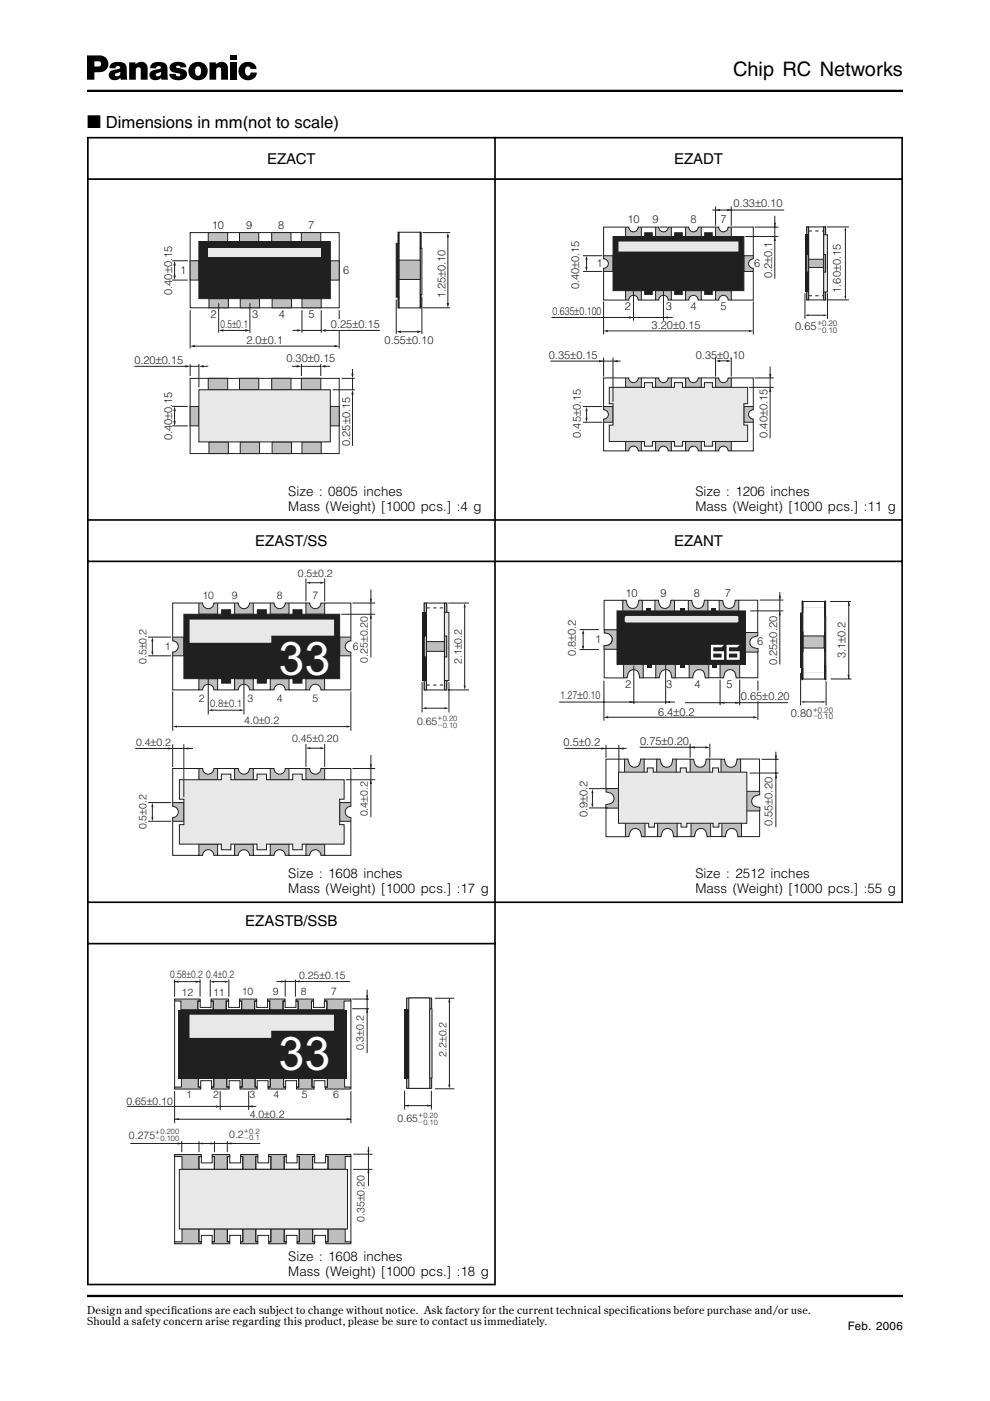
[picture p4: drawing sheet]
<svg xmlns="http://www.w3.org/2000/svg" width="210mm" height="297mm" viewBox="0 0 210 297" stroke-linecap="round" stroke-linejoin="round" font-family="sans-serif">
<defs><g id="words">
<g font-size="9.8" fill="#fff">
<text x="59.1" y="143">33</text>
<text x="59.1" y="226.8">33</text>
</g>
<text font-size="4.2" x="155.4" y="16.1">Chip RC Networks</text>
<text font-size="3.9" x="18.5" y="27.1">■ Dimensions in mm(not to scale)</text>
<g font-size="3.2">
<text x="56.6" y="34.7">EZACT</text>
<text x="142.9" y="34.7">EZADT</text>
<text x="54.1" y="115.8">EZAST/SS</text>
<text x="142.9" y="115.8">EZANT</text>
<text x="52" y="196.3">EZASTB/SSB</text>
</g>
<g font-size="2.8">
<text x="61.1" y="105.2">Size : 0805 inches</text>
<text x="147.5" y="105.2">Size : 1206 inches</text>
<text x="61.1" y="108.3">Mass (Weight) [1000 pcs.] :4 g</text>
<text x="147.5" y="108.3">Mass (Weight) [1000 pcs.] :11 g</text>
<text x="61.1" y="186.2">Size : 1608 inches</text>
<text x="61.1" y="189.4">Mass (Weight) [1000 pcs.] :17 g</text>
<text x="147.5" y="186.2">Size : 2512 inches</text>
<text x="147.5" y="189.4">Mass (Weight) [1000 pcs.] :55 g</text>
<text x="61.1" y="267.3">Size : 1608 inches</text>
<text x="61.1" y="270.4">Mass (Weight) [1000 pcs.] :18 g</text>
</g>
<text font-size="2.5" x="179.7" y="281.9">Feb. 2006</text>
<g font-size="2.3" fill="#231f20">
<text x="133" y="47.3">10</text>
<text x="138.4" y="47.3">9</text>
<text x="146.4" y="47.3">8</text>
<text x="152.7" y="47.3">7</text>
<text x="155.6" y="43.8">0.33±0.10</text>
<text x="44.9" y="48.5">10</text>
<text x="52.2" y="48.5">9</text>
<text x="59" y="48.5">8</text>
<text x="65.4" y="48.5">7</text>
<text x="38.2" y="58.2">1</text>
<text x="72.7" y="58.2">6</text>
<text x="126.5" y="56.5">1</text>
<text x="159.9" y="56.5">6</text>
<text x="163.7" y="59" transform="rotate(-90 163.7 59)">0.2±0.1</text>
<text x="36.5" y="62.5" transform="rotate(-90 36.5 62.5)">0.40±0.15</text>
<text x="94.5" y="63.2" transform="rotate(-90 94.5 63.2)">1.25±0.10</text>
<text x="122.8" y="61.4" transform="rotate(-90 122.8 61.4)">0.40±0.15</text>
<text x="132.5" y="65.7">2</text>
<text x="141.2" y="65.7">3</text>
<text x="146.4" y="65.7">4</text>
<text x="152.7" y="65.7">5</text>
<text x="178.3" y="62.1" transform="rotate(-90 178.3 62.1)">1.60±0.15</text>
<text x="44.6" y="67.4">2</text>
<text x="46.8" y="69.6">0.5±0.1</text>
<text x="53.5" y="67.4">3</text>
<text x="59.1" y="67.4">4</text>
<text x="65.4" y="67.4">5</text>
<text x="70.2" y="69.6">0.25±0.15</text>
<text x="117.2" y="66.7">0.635±0.100</text>
<text x="138.2" y="69.8">3.20±0.15</text>
<text x="168.6" y="70">0.65</text>
<text x="28.5" y="77.2">0.20±0.15</text>
<text x="52.2" y="72.9">2.0±0.1</text>
<text x="60.7" y="76.7">0.30±0.15</text>
<text x="81.5" y="72.9">0.55±0.10</text>
<text x="116.4" y="76">0.35±0.15</text>
<text x="147.5" y="76">0.35</text>
<text x="152.1" y="76">±0.10</text>
<text x="36.5" y="93.4" transform="rotate(-90 36.5 93.4)">0.40±0.15</text>
<text x="74.2" y="94.5" transform="rotate(-90 74.2 94.5)">0.25±0.15</text>
<text x="123.1" y="92.8" transform="rotate(-90 123.1 92.8)">0.45±0.15</text>
<text x="162.8" y="92.8" transform="rotate(-90 162.8 92.8)">0.40±0.15</text>
<text x="132.6" y="126.6">10</text>
<text x="140" y="126.6">9</text>
<text x="147.1" y="126.6">8</text>
<text x="153.7" y="126.6">7</text>
<text x="126.2" y="136.3">1</text>
<text x="160.5" y="136.6">6</text>
<text x="122.1" y="139.1" transform="rotate(-90 122.1 139.1)">0.8±0.2</text>
<text x="164.8" y="141" transform="rotate(-90 164.8 141)">0.25±0.20</text>
<text x="179.3" y="139.5" transform="rotate(-90 179.3 139.5)">3.1±0.2</text>
<text x="118.8" y="148.2">1.27±0.10</text>
<text x="132.6" y="145.8">2</text>
<text x="141.3" y="145.8">3</text>
<text x="147.2" y="145.8">4</text>
<text x="154.1" y="145.8">5</text>
<text x="157.1" y="148.5">0.65±0.20</text>
<text x="139.5" y="151.7">6.4±0.2</text>
<text x="167.7" y="151.9">0.80</text>
<text x="119.5" y="158.1">0.5±0.2</text>
<text x="135.7" y="157.9">0.75±0.20</text>
<text x="124.5" y="173.3" transform="rotate(-90 124.5 173.3)">0.9±0.2</text>
<text x="163.8" y="175.2" transform="rotate(-90 163.8 175.2)">0.55±0.20</text>
</g>
<g font-size="2.3">
<text x="18.5" y="278.5">Design and specif</text>
<text x="18.5" y="281">Should a safety concern arise regarding this product, please be sure to contact us immediately.</text>
<text x="36.3" y="278.5">i cations are each subject to change without notice. Ask factory for the current technical specif</text>
<text x="133.5" y="278.5">i cations before purchase and/or use.</text>
</g>
<g font-size="2.2" fill="#231f20">
<text x="63.2" y="122.3">0.5±0.2</text>
<text x="42.9" y="126.9">10</text>
<text x="49.1" y="126.9">9</text>
<text x="58.7" y="126.9">8</text>
<text x="66.2" y="126.9">7</text>
<text x="35" y="137.8">1</text>
<text x="74.8" y="137.8">6</text>
<text x="31.1" y="140.8" transform="rotate(-90 31.1 140.8)">0.5±0.2</text>
<text x="78" y="140.5" transform="rotate(-90 78 140.5)">0.25±0.20</text>
<text x="97.9" y="140.8" transform="rotate(-90 97.9 140.8)">2.1±0.2</text>
<text x="42.2" y="148.8">2</text>
<text x="44.6" y="149.9">0.8±0.1</text>
<text x="52.5" y="148.8">3</text>
<text x="58.7" y="148.8">4</text>
<text x="66.2" y="148.8">5</text>
<text x="51.8" y="153.4">4.0±0.2</text>
<text x="88.4" y="153.8">0.65</text>
<text x="28.8" y="158.1">0.4±0.2</text>
<text x="61.9" y="157.4">0.45±0.20</text>
<text x="78" y="173.1" transform="rotate(-90 78 173.1)">0.4±0.2</text>
<text x="31.1" y="175.8" transform="rotate(-90 31.1 175.8)">0.5±0.2</text>
<text x="36.1" y="207.3">0.58±0.2</text>
<text x="43.7" y="207.3">0.4±0.2</text>
<text x="63.4" y="207.5">0.25±0.15</text>
<text x="38.5" y="211.2">12</text>
<text x="45.2" y="211.1">11</text>
<text x="51.3" y="211">10</text>
<text x="57.9" y="211">9</text>
<text x="63.8" y="211">8</text>
<text x="70.2" y="211">7</text>
<text x="77.1" y="222.7" transform="rotate(-90 77.1 222.7)">0.3±0.2</text>
<text x="94.6" y="224" transform="rotate(-90 94.6 224)">2.2±0.2</text>
<text x="39.5" y="232.7">1</text>
<text x="45.2" y="232.7">2</text>
<text x="52.9" y="232.7">3</text>
<text x="58" y="232.7">4</text>
<text x="64" y="232.7">5</text>
<text x="70.7" y="232.7">6</text>
<text x="26.8" y="234.2">0.65±0.10</text>
<text x="52.9" y="237">4.0±0.2</text>
<text x="84.3" y="238">0.65</text>
<text x="27.3" y="241.4">0.275</text>
<text x="48.6" y="241.3">0.2</text>
<text x="77.3" y="259" transform="rotate(-90 77.3 259)">0.35±0.20</text>
</g>
<g font-size="1.7" fill="#231f20">
<text x="173.3" y="69">+0.20</text>
<text x="173.4" y="70.3">–0.10</text>
<text x="172.4" y="151">+0.20</text>
<text x="172.5" y="152.2">–0.10</text>
</g>
<g font-size="1.6" fill="#231f20">
<text x="92.8" y="152.7">+0.20</text>
<text x="92.9" y="154.2">–0.10</text>
<text x="88.7" y="236.9">+0.20</text>
<text x="88.8" y="238.3">–0.10</text>
<text x="32.9" y="240.3">+0.200</text>
<text x="33.1" y="241.8">–0.100</text>
<text x="51.7" y="240.2">+0.2</text>
<text x="51.8" y="241.6">–0.1</text>
</g>
</g></defs>
<path d="M18.5 19.3h173M18.5 274.8h173" fill="none" stroke="#000" stroke-width=".49"/>
<path d="M18.5 11.8h2.5a1.79 1.79 0 0 1 2 1.8 1.79 1.79 0 0 1-2 1.7h-1v-1.2h.6a.59 .59 0 0 0 .8-.4 .59 .59 0 0 0-.5-.7h-.9v3.9h-1.5zM23.5 13.6a2.6 2.6 0 0 1 3.2 .2l.3 3.1h-1.3l-.3-1 .1-.7-.2 .1a.82 .82 0 0 0-.9 .7 .64 .64 0 0 0 1-.1l.1 .6a1.3 1.3 0 0 1-1.7 .4 1.3 1.3 0 0 1-.6-1.6l.6-.4 1.2-.3a.36 .36 0 0 0 .5-.4 .36 .36 0 0 0-.6-.2l-.3 .1-.1 .4h-1.3l.1-.5zM27.4 13.2h1.3v.4a1.43 1.43 0 0 1 1.6-.5 1.43 1.43 0 0 1 1 1.4v2.4h-1.5v-2.1a.53 .53 0 0 0-.5-.6 .53 .53 0 0 0-.5 .7v2h-1.4zM32.1 13.6a2.6 2.6 0 0 1 3.2 .2l.4 3.1h-1.4l-.3-1 .1-.7-.1 .1a.82 .82 0 0 0-1 .7 .64 .64 0 0 0 1-.1l.1 .6a1.3 1.3 0 0 1-1.6 .4 1.3 1.3 0 0 1-.7-1.6l.6-.4 1.3-.3a.36 .36 0 0 0 .4-.4 .36 .36 0 0 0-.6-.2l-.3 .1-.1 .4h-1.2v-.5zM36.2 13.6a2.5 2.5 0 0 1 3.2 .1l.1 .6h-1.3a.4 .4 0 0 0-.4-.5 .4 .4 0 0 0-.4 .5l.9 .2a1.24 1.24 0 0 1 1.3 1.2 1.24 1.24 0 0 1-1.3 1.3 1.89 1.89 0 0 1-2.4-1.1v-.2h1.3a.47 .47 0 0 0 .5 .5 .47 .47 0 0 0 .5-.5l-.4-.2a1.59 1.59 0 0 1-1.9-1.2zM40.5 13.7a2.02 2.02 0 0 1 2.9 0 2.02 2.02 0 0 1-.1 2.9l-.8-.8a1.18 1.18 0 0 0-.5-1.7 1.18 1.18 0 0 0-.2 1.9l.2 .1 .5-.3 .8 .8a2.03 2.03 0 0 1-2.8-.2 2.03 2.03 0 0 1 0-2.7zM44.4 13.2h1.3l.1 .4a1.43 1.43 0 0 1 1.6-.5 1.43 1.43 0 0 1 .9 1.4v2.4h-1.4v-2.1a.53 .53 0 0 0-.6-.6 .53 .53 0 0 0-.5 .7v2h-1.4zM48.8 11.8h1.4v.9h-1.4zM48.8 13.2h1.4v3.7h-1.4zM51 13.8a1.88 1.88 0 0 1 2-.7 1.88 1.88 0 0 1 1.4 1.5h-1.3a.63 .63 0 0 0-.8-.5 .63 .63 0 0 0-.4 .9 .7 .7 0 0 0 .2 .8 .7 .7 0 0 0 .8 .1l.2-.5h1.3a1.95 1.95 0 0 1-1.7 1.6 1.95 1.95 0 0 1-2-1.2l-.1-1z" fill="#000"/>
<g fill="#bcbec0">
<path d="M157.7 54.2h2v.7a1 1 0 0 0-1 1 1 1 0 0 0 1 1v.7h-2z"/>
<path d="M128 54.2h2v3.4h-2v-.7a1 1 0 0 0 1-1 1 1 0 0 0-1-1z"/>
<path d="M151.7 48.2h.7a1 1 0 0 0 1 1 1 1 0 0 0 1-1h.6v2h-3.3z"/>
<path d="M145.4 48.2h.6a1 1 0 0 0 1 1 1 1 0 0 0 1-1h.7v2h-3.3z"/>
<path d="M139 48.2h.7a1 1 0 0 0 1 1 1 1 0 0 0 1-1h.6v2h-3.3z"/>
<path d="M132.6 48.2h.7a1 1 0 0 0 1 1 1 1 0 0 0 1-1h.7v2h-3.4z"/>
</g>
<path d="M128 54.2h2v3.4h-2M132.6 48.2v2h3.4v-2M139 48.2v2h3.3v-2M145.4 48.2v2h3.3v-2M151.7 48.2v2h3.3v-2M159.7 54.2h-2v3.4h2" fill="none" stroke="#231f20" stroke-width=".21"/>
<g fill="#bcbec0">
<path d="M151.7 61.6h3.3v2h-.6a1 1 0 0 0-1-1 1 1 0 0 0-1 1h-.7z"/>
<path d="M145.4 61.6h3.3v2h-.7a1 1 0 0 0-1-1 1 1 0 0 0-1 1h-.6z"/>
<path d="M139 61.6h3.3v2h-.6a1 1 0 0 0-1-1 1 1 0 0 0-1 1h-.7z"/>
<path d="M132.6 61.6h3.4v2h-.7a1 1 0 0 0-1-1 1 1 0 0 0-1 1h-.7z"/>
</g>
<path d="M128 48.2h5.3a1 1 0 0 0 1 1 1 1 0 0 0 1-1h4.4a1 1 0 0 0 1 1 1 1 0 0 0 1-1h4.3a1 1 0 0 0 1 1 1 1 0 0 0 1-1h4.4a1 1 0 0 0 1 1 1 1 0 0 0 1-1h5.3v6.7a1 1 0 0 0-1 1 1 1 0 0 0 1 1v6.7h-5.3a1 1 0 0 0-1-1 1 1 0 0 0-1 1h-4.4a1 1 0 0 0-1-1 1 1 0 0 0-1 1h-4.3a1 1 0 0 0-1-1 1 1 0 0 0-1 1h-4.4a1 1 0 0 0-1-1 1 1 0 0 0-1 1h-5.3v-6.7a1 1 0 0 0 1-1 1 1 0 0 0-1-1zM132.6 63.6v-2h3.4v2M139 63.6v-2h3.3v2M145.4 63.6v-2h3.3v2M151.7 63.6v-2h3.3v2" fill="none" stroke="#231f20" stroke-width=".21"/>
<g fill="#bcbec0">
<path d="M157.7 86.2h2v.7a1 1 0 0 0-1 1 1 1 0 0 0 1 1v.6h-2z"/>
<path d="M128 86.2h2v3.3h-2v-.6a1 1 0 0 0 1-1 1 1 0 0 0-1-1z"/>
<path d="M151.7 80.1h.7a1 1 0 0 0 1 1 1 1 0 0 0 1-1h.6v2h-3.3z"/>
<path d="M145.4 80.1h.6a1 1 0 0 0 1 1 1 1 0 0 0 1-1h.7v2h-3.3z"/>
<path d="M139 80.1h.7a1 1 0 0 0 1 1 1 1 0 0 0 1-1h.6v2h-3.3z"/>
<path d="M132.6 80.1h.7a1 1 0 0 0 1 1 1 1 0 0 0 1-1h.7v2h-3.4z"/>
</g>
<path d="M128 86.2h2v3.3h-2M132.6 80.1v2h3.4v-2M139 80.1v2h3.3v-2M145.4 80.1v2h3.3v-2M151.7 80.1v2h3.3v-2M159.7 86.2h-2v3.3h2" fill="none" stroke="#231f20" stroke-width=".21"/>
<g fill="#bcbec0">
<path d="M151.7 93.6h3.3v2h-.6a1 1 0 0 0-1-1 1 1 0 0 0-1 1h-.7z"/>
<path d="M145.4 93.6h3.3v2h-.7a1 1 0 0 0-1-1 1 1 0 0 0-1 1h-.6z"/>
<path d="M139 93.6h3.3v2h-.6a1 1 0 0 0-1-1 1 1 0 0 0-1 1h-.7z"/>
<path d="M132.6 93.6h3.4v2h-.7a1 1 0 0 0-1-1 1 1 0 0 0-1 1h-.7z"/>
</g>
<path d="M128 80.1h5.3a1 1 0 0 0 1 1 1 1 0 0 0 1-1h4.4a1 1 0 0 0 1 1 1 1 0 0 0 1-1h4.3a1 1 0 0 0 1 1 1 1 0 0 0 1-1h4.4a1 1 0 0 0 1 1 1 1 0 0 0 1-1h5.3v6.8a1 1 0 0 0-1 1 1 1 0 0 0 1 1v6.7h-5.3a1 1 0 0 0-1-1 1 1 0 0 0-1 1h-4.4a1 1 0 0 0-1-1 1 1 0 0 0-1 1h-4.3a1 1 0 0 0-1-1 1 1 0 0 0-1 1h-4.4a1 1 0 0 0-1-1 1 1 0 0 0-1 1h-5.3v-6.7a1 1 0 0 0 1-1 1 1 0 0 0-1-1zM132.6 95.6v-2h3.4v2M139 95.6v-2h3.3v2M145.4 95.6v-2h3.3v2M151.7 95.6v-2h3.3v2" fill="none" stroke="#231f20" stroke-width=".21"/>
<path d="M130 50.2h6.7v-.8h1.6v.8h4.8v-.8h1.6v.8h4.7v-.8h1.6v.8h6.7v11.4h-6.7v.8h-1.6v-.8h-4.7v.8h-1.6v-.8h-4.8v.8h-1.6v-.8h-6.7z" fill="#231f20" stroke="#231f20" stroke-width=".21"/>
<path d="M131.1 51.2h25.5v2.1h-25.5z" fill="#e7e8e8"/>
<g fill="none" stroke="#231f20" stroke-width=".21">
<path d="M123.6 54.2h4.1M123.6 57.6h4.1M124.4 54.8v2.2M151 44.5h15.3M151.7 43.8v4.1M155 43.8v4.1M158 50.2h7M160 48.1h5M164.3 45.7v13.4M116.9 67.3h25.7M128 63.9v7M128.5 70.2h30.7"/>
<path d="M134.3 61.6v6.4M140.7 61.6v6.4M159.7 63.9v7"/>
</g>
<path d="M129.2 82.1h7.4v-1h1.7v1h4.7v-1h1.7v1h4.7v-1h1.6v1h7.5v3.5h-.8v4.5h.8v3.5h-7.5v1h-1.6v-1h-4.7v1h-1.7v-1h-4.7v1h-1.7v-1h-7.4v-3.5h.8v-4.5h-.8z" fill="#e7e8e8" stroke="#231f20" stroke-width=".21"/>
<path d="M158.8 82.1h5.2M160 80.1h4" fill="none" stroke="#231f20" stroke-width=".21"/>
<path d="M163.3 82.2l.2 .9h-.4z" fill="#231f20"/>
<path d="M139.9 48.1h1.6M116.7 76.6h14.9M128 75.8v4.1M130 75.8v9.4M151.7 75.8v4M152.2 76.5h2.3M155 75.8v4M163.3 77.7v15.2M123.6 86.2h4.1M123.6 89.5h4.1M124.4 86.7v2.3" fill="none" stroke="#231f20" stroke-width=".21"/>
<g fill="#231f20">
<path d="M164.3 50.2l.2 .9h-.5z"/>
<path d="M164.1 47.2h.4l-.2 .9z"/>
<path d="M154.2 44.3l.9 .2-.9 .3z"/>
<path d="M151.8 44.5l.9-.2v.5z"/>
<path d="M140.7 67.3l1-.2-.1 .4z"/>
<path d="M127.9 70.2l1-.3v.5z"/>
<path d="M133.4 67.1l.9 .2-.9 .3z"/>
<path d="M158.8 69.9l1 .3-1 .2z"/>
<path d="M124.1 56.6h.5l-.3 .9z"/>
<path d="M124.4 54.2l.2 .9h-.5z"/>
<path d="M127 76.4l1 .2-1 .2z"/>
<path d="M130 76.6l1-.2v.4z"/>
<path d="M154.1 76.3l.9 .2-.9 .3z"/>
<path d="M151.8 76.5l.9-.2v.5z"/>
<path d="M163.1 79.3h.4l-.2 .9z"/>
<path d="M124.1 88.6h.5l-.3 .9z"/>
<path d="M124.4 86.2l.2 1h-.5z"/>
</g>
<path d="M171 48.1h4v15.5h-4zM171.4 48.1v15.5M174.6 48.1v15.5" fill="none" stroke="#231f20" stroke-width=".21"/>
<path d="M171.4 55h3.2v1.7h-3.2z" fill="#bcbec0" stroke="#231f20" stroke-width=".21"/>
<path d="M171.4 49h3.2M171.4 62.7h3.2" fill="none" stroke="#231f20" stroke-width=".21" stroke-dasharray=".7 .7" stroke-linecap="butt"/>
<path d="M175.3 48.1h4.7" fill="none" stroke="#231f20" stroke-width=".21"/>
<g fill="#231f20">
<path d="M179.2 48.1l.2 .8h-.3z"/>
<path d="M179.1 62.8h.3l-.2 .8z"/>
</g>
<path d="M179.2 48.6v14.4M175.3 63.6h4.7M175.4 62.2v5.4" fill="none" stroke="#231f20" stroke-width=".21"/>
<g fill="#231f20">
<path d="M174.7 66.6l.7 .2-.7 .2z"/>
<path d="M170.7 66.8l.7-.2v.4z"/>
</g>
<path d="M170.7 62.2v5.4" fill="none" stroke="#231f20" stroke-width=".21"/>
<path d="M171.2 66.8h3.6z" fill="#231f20" stroke="#231f20" stroke-width=".21"/>
<g fill="#bcbec0" stroke="#231f20" stroke-width=".21">
<path d="M171 57.7h.4v5.9h-.4z"/>
<path d="M171 48.1h.4v5.9h-.4z"/>
</g>
<path d="M170.7 49.8h.7v12.1h-.7z" fill="#231f20"/>
<g fill="#bcbec0" stroke="#231f20" stroke-width=".21">
<path d="M171 54h.4v3.7h-.4z"/>
<path d="M174.6 57.7h.4v5.9h-.4z"/>
<path d="M174.6 48.1h.4v5.9h-.4z"/>
</g>
<path d="M174.6 49.8h.8v12.1h-.8z" fill="#e7e8e8" stroke="#231f20" stroke-width=".21"/>
<path d="M174.6 54h.4v3.7h-.4z" fill="#bcbec0" stroke="#231f20" stroke-width=".21"/>
<g fill="#bcbec0">
<path d="M72 135.1h2.4v.8a1.19 1.19 0 0 0-1.2 1.2 1.19 1.19 0 0 0 1.2 1.1v.8h-2.4z"/>
<path d="M36.6 135.1h2.4v3.9h-2.4v-.8a1.19 1.19 0 0 0 1.2-1.1 1.19 1.19 0 0 0-1.2-1.2z"/>
<path d="M64.9 127.9h.8a1.19 1.19 0 0 0 1.2 1.2 1.19 1.19 0 0 0 1.1-1.2h.8v2.3h-3.9z"/>
<path d="M57.3 127.9h.8a1.19 1.19 0 0 0 1.2 1.2 1.19 1.19 0 0 0 1.2-1.2h.8v2.3h-4z"/>
<path d="M49.7 127.9h.8a1.19 1.19 0 0 0 1.2 1.2 1.19 1.19 0 0 0 1.2-1.2h.8v2.3h-4z"/>
<path d="M42.2 127.9h.8a1.19 1.19 0 0 0 1.2 1.2 1.19 1.19 0 0 0 1.1-1.2h.8v2.3h-3.9z"/>
</g>
<path d="M36.6 135.1h2.4v3.9h-2.4M42.2 127.9v2.3h3.9v-2.3M49.7 127.9v2.3h4v-2.3M57.3 127.9v2.3h4v-2.3M64.9 127.9v2.3h3.9v-2.3M74.4 135.1h-2.4v3.9h2.4" fill="none" stroke="#231f20" stroke-width=".21"/>
<g fill="#bcbec0">
<path d="M64.9 143.9h3.9v2.4h-.8a1.19 1.19 0 0 0-1.1-1.2 1.19 1.19 0 0 0-1.2 1.2h-.8z"/>
<path d="M57.3 143.9h4v2.4h-.8a1.19 1.19 0 0 0-1.2-1.2 1.19 1.19 0 0 0-1.2 1.2h-.8z"/>
<path d="M49.7 143.9h4v2.4h-.8a1.19 1.19 0 0 0-1.2-1.2 1.19 1.19 0 0 0-1.2 1.2h-.8z"/>
<path d="M42.2 143.9h3.9v2.4h-.8a1.19 1.19 0 0 0-1.1-1.2 1.19 1.19 0 0 0-1.2 1.2h-.8z"/>
</g>
<path d="M36.6 127.9h6.4a1.19 1.19 0 0 0 1.2 1.2 1.19 1.19 0 0 0 1.1-1.2h5.2a1.19 1.19 0 0 0 1.2 1.2 1.19 1.19 0 0 0 1.2-1.2h5.2a1.19 1.19 0 0 0 1.2 1.2 1.19 1.19 0 0 0 1.2-1.2h5.2a1.19 1.19 0 0 0 1.2 1.2 1.19 1.19 0 0 0 1.1-1.2h6.4v8a1.19 1.19 0 0 0-1.2 1.2 1.19 1.19 0 0 0 1.2 1.1v8.1h-6.4a1.19 1.19 0 0 0-1.1-1.2 1.19 1.19 0 0 0-1.2 1.2h-5.2a1.19 1.19 0 0 0-1.2-1.2 1.19 1.19 0 0 0-1.2 1.2h-5.2a1.19 1.19 0 0 0-1.2-1.2 1.19 1.19 0 0 0-1.2 1.2h-5.2a1.19 1.19 0 0 0-1.1-1.2 1.19 1.19 0 0 0-1.2 1.2h-6.4v-8.1a1.19 1.19 0 0 0 1.2-1.1 1.19 1.19 0 0 0-1.2-1.2zM42.2 146.3v-2.4h3.9v2.4M49.7 146.3v-2.4h4v2.4M57.3 146.3v-2.4h4v2.4M64.9 146.3v-2.4h3.9v2.4" fill="none" stroke="#231f20" stroke-width=".21"/>
<g fill="#bcbec0">
<path d="M72 170.2h2.4v.8a1.19 1.19 0 0 0-1.2 1.1 1.19 1.19 0 0 0 1.2 1.2v.8h-2.4z"/>
<path d="M36.6 170.2h2.4v3.9h-2.4v-.8a1.19 1.19 0 0 0 1.2-1.2 1.19 1.19 0 0 0-1.2-1.1z"/>
<path d="M64.9 162.9h.8a1.19 1.19 0 0 0 1.2 1.2 1.19 1.19 0 0 0 1.1-1.2h.8v2.4h-3.9z"/>
<path d="M57.3 162.9h.8a1.19 1.19 0 0 0 1.2 1.2 1.19 1.19 0 0 0 1.2-1.2h.8v2.4h-4z"/>
<path d="M49.7 162.9h.8a1.19 1.19 0 0 0 1.2 1.2 1.19 1.19 0 0 0 1.2-1.2h.8v2.4h-4z"/>
<path d="M42.2 162.9h.8a1.19 1.19 0 0 0 1.2 1.2 1.19 1.19 0 0 0 1.1-1.2h.8v2.4h-3.9z"/>
</g>
<path d="M36.6 170.2h2.4v3.9h-2.4M42.2 162.9v2.4h3.9v-2.4M49.7 162.9v2.4h4v-2.4M57.3 162.9v2.4h4v-2.4M64.9 162.9v2.4h3.9v-2.4M74.4 170.2h-2.4v3.9h2.4" fill="none" stroke="#231f20" stroke-width=".21"/>
<g fill="#bcbec0">
<path d="M64.9 179h3.9v2.4h-.8a1.19 1.19 0 0 0-1.1-1.2 1.19 1.19 0 0 0-1.2 1.2h-.8z"/>
<path d="M57.3 179h4v2.4h-.8a1.19 1.19 0 0 0-1.2-1.2 1.19 1.19 0 0 0-1.2 1.2h-.8z"/>
<path d="M49.7 179h4v2.4h-.8a1.19 1.19 0 0 0-1.2-1.2 1.19 1.19 0 0 0-1.2 1.2h-.8z"/>
<path d="M42.2 179h3.9v2.4h-.8a1.19 1.19 0 0 0-1.1-1.2 1.19 1.19 0 0 0-1.2 1.2h-.8z"/>
</g>
<path d="M90 127.9h4.7v18.4h-4.7zM90.4 127.9v18.4M94.2 127.9v18.4M36.6 162.9h6.4a1.19 1.19 0 0 0 1.2 1.2 1.19 1.19 0 0 0 1.1-1.2h5.2a1.19 1.19 0 0 0 1.2 1.2 1.19 1.19 0 0 0 1.2-1.2h5.2a1.19 1.19 0 0 0 1.2 1.2 1.19 1.19 0 0 0 1.2-1.2h5.2a1.19 1.19 0 0 0 1.2 1.2 1.19 1.19 0 0 0 1.1-1.2h6.4v8.1a1.19 1.19 0 0 0-1.2 1.1 1.19 1.19 0 0 0 1.2 1.2v8.1h-6.4a1.19 1.19 0 0 0-1.1-1.2 1.19 1.19 0 0 0-1.2 1.2h-5.2a1.19 1.19 0 0 0-1.2-1.2 1.19 1.19 0 0 0-1.2 1.2h-5.2a1.19 1.19 0 0 0-1.2-1.2 1.19 1.19 0 0 0-1.2 1.2h-5.2a1.19 1.19 0 0 0-1.1-1.2 1.19 1.19 0 0 0-1.2 1.2h-6.4v-8.1a1.19 1.19 0 0 0 1.2-1.2 1.19 1.19 0 0 0-1.2-1.1zM42.2 181.4v-2.4h3.9v2.4M49.7 181.4v-2.4h4v2.4M57.3 181.4v-2.4h4v2.4M64.9 181.4v-2.4h3.9v2.4" fill="none" stroke="#231f20" stroke-width=".21"/>
<path d="M90.4 136h3.8v2.1h-3.8z" fill="#bcbec0" stroke="#231f20" stroke-width=".21"/>
<path d="M39 130.2h8v-.9h1.9v.9h5.7v-.9h1.9v.9h5.6v-.9h1.9v.9h8v13.7h-8v.9h-1.9v-.9h-5.6v.9h-1.9v-.9h-5.7v.9h-1.9v-.9h-8z" fill="#231f20" stroke="#231f20" stroke-width=".21"/>
<path d="M90.4 128.9h3.8M90.4 145.2h3.8" fill="none" stroke="#231f20" stroke-width=".21" stroke-dasharray=".7 .7" stroke-linecap="butt"/>
<path d="M40.2 131.4h30.6v3.4h-13.3v1.5h-17.3z" fill="#e7e8e8"/>
<path d="M72.4 130.2h7.1M74.7 127.9h4.8" fill="none" stroke="#231f20" stroke-width=".21"/>
<g fill="#231f20">
<path d="M78.6 130.3l.3 .9h-.5z"/>
<path d="M78.4 126.9h.5l-.3 .9z"/>
</g>
<path d="M64.9 122.6v4.9M68.8 122.6v4.9M78.6 125v14.4" fill="none" stroke="#231f20" stroke-width=".21"/>
<g fill="#231f20">
<path d="M64.9 123.6l.9-.3v.5z"/>
<path d="M67.9 123.3l.9 .3-.9 .2z"/>
</g>
<path d="M31.4 135.1h4.9M31.4 139h4.9M65.5 123.5h2.7" fill="none" stroke="#231f20" stroke-width=".21"/>
<g fill="#231f20">
<path d="M32.1 138.1h.4l-.2 .9z"/>
<path d="M32.3 135.1l.2 .9h-.4z"/>
</g>
<path d="M32.3 135.7v2.7M44.2 143.9v7.6M51.7 143.9v7.6" fill="none" stroke="#231f20" stroke-width=".21"/>
<g fill="#231f20">
<path d="M50.8 150.4l.9 .2-.9 .2z"/>
<path d="M44.2 150.6l.9-.2v.4z"/>
</g>
<path d="M36.6 146.6v8.4M44.8 150.6h6.3M74.4 146.6v8.4" fill="none" stroke="#231f20" stroke-width=".21"/>
<g fill="#231f20">
<path d="M73.5 153.8l.9 .2-.9 .3z"/>
<path d="M36.6 154l.9-.2v.5z"/>
</g>
<path d="M95 127.9h4.4M37.3 154h36.5" fill="none" stroke="#231f20" stroke-width=".21"/>
<g fill="#231f20">
<path d="M98.5 127.9l.2 .9h-.4z"/>
<path d="M98.3 145.4h.4l-.2 .9z"/>
</g>
<path d="M98.5 128.5v17.1M95 146.3h4.4M95.2 144.6v6.5" fill="none" stroke="#231f20" stroke-width=".21"/>
<g fill="#231f20">
<path d="M94.3 149.9l.9 .3-.9 .2z"/>
<path d="M89.5 150.2l.9-.3v.5z"/>
</g>
<path d="M89.5 144.6v6.5" fill="none" stroke="#231f20" stroke-width=".21"/>
<path d="M90.2 150.2h4.2z" fill="#231f20" stroke="#231f20" stroke-width=".21"/>
<path d="M38 165.3h8.9v-1.2h2v1.2h5.6v-1.2h2v1.2h5.6v-1.2h2v1.2h8.9v4.1h-1v5.4h1v4.2h-8.9v1.2h-2v-1.2h-5.6v1.2h-2v-1.2h-5.6v1.2h-2v-1.2h-8.9v-4.2h1v-5.4h-1z" fill="#e7e8e8" stroke="#231f20" stroke-width=".21"/>
<path d="M73.3 165.3h6.2M74.7 162.9h4.8" fill="none" stroke="#231f20" stroke-width=".21"/>
<g fill="#231f20">
<path d="M78.6 165.3l.3 .9h-.5z"/>
<path d="M78.4 162h.5l-.3 .9z"/>
</g>
<path d="M64.9 157.7v4.9M68.8 157.7v4.9M78.6 160.1v13.1" fill="none" stroke="#231f20" stroke-width=".21"/>
<g fill="#231f20">
<path d="M64.9 158.6l.9-.2v.5z"/>
<path d="M67.9 158.4l.9 .2-.9 .3z"/>
</g>
<path d="M65.5 158.6h2.7M31.4 170.2h4.9M31.4 174.1h4.9" fill="none" stroke="#231f20" stroke-width=".21"/>
<g fill="#231f20">
<path d="M32.1 173.2h.4l-.2 .9z"/>
<path d="M32.3 170.2l.2 .9h-.4z"/>
</g>
<path d="M36.6 157.8v4.8M32.3 170.8v2.7" fill="none" stroke="#231f20" stroke-width=".21"/>
<g fill="#231f20">
<path d="M39 158.7l.9-.2v.4z"/>
<path d="M35.7 158.5l.9 .2-.9 .2z"/>
</g>
<path d="M28.7 158.7h12.2M39 157.8v11.2" fill="none" stroke="#231f20" stroke-width=".21"/>
<g fill="#bcbec0" stroke="#231f20" stroke-width=".21">
<path d="M90 139.3h.4v7h-.4z"/>
<path d="M90 127.9h.4v6.9h-.4z"/>
</g>
<path d="M89.5 129.8h.9v14.5h-.9z" fill="#231f20"/>
<g fill="#bcbec0" stroke="#231f20" stroke-width=".21">
<path d="M90 134.8h.4v4.5h-.4z"/>
<path d="M94.2 139.3h.5v7h-.5z"/>
<path d="M94.2 127.9h.5v6.9h-.5z"/>
</g>
<path d="M94.2 129.8h1v14.5h-1z" fill="#e7e8e8" stroke="#231f20" stroke-width=".21"/>
<g fill="#bcbec0" stroke="#231f20" stroke-width=".21">
<path d="M94.2 134.8h.5v4.5h-.5z"/>
<path d="M128.1 133.5h3.3v4.2h-3.3v-.8a1.36 1.36 0 0 0 1.7-1.3 1.36 1.36 0 0 0-1.7-1.3z"/>
<path d="M132 127.3h.8a1.37 1.37 0 0 0 .7 1.4 1.37 1.37 0 0 0 1.6-.2l.3-1.2h.8v2.5h-4.2z"/>
<path d="M138.9 127.3h.7a1.37 1.37 0 0 0 .7 1.4 1.37 1.37 0 0 0 1.6-.2l.3-1.2h.8v2.5h-4.1z"/>
<path d="M145.9 127.3h.8a1.36 1.36 0 0 0 1.3 1.7 1.36 1.36 0 0 0 1.3-1.7h.8v2.5h-4.2z"/>
<path d="M152.5 127.3h.7a1.36 1.36 0 0 0 1.4 1.7 1.36 1.36 0 0 0 1.3-1.7h.7v2.5h-4.1z"/>
<path d="M132.2 140.4h4.2v3.3h-.8a1.35 1.35 0 0 0-1.2-1.7 1.35 1.35 0 0 0-1.4 1.6v.1h-.8z"/>
<path d="M139 140.4h4.2v3.3h-.8a1.35 1.35 0 0 0-1.2-1.7 1.35 1.35 0 0 0-1.4 1.6v.1h-.8z"/>
<path d="M146.1 140.4h4.2v3.3h-.8a1.35 1.35 0 0 0-1.2-1.7 1.35 1.35 0 0 0-1.4 1.6v.1h-.8z"/>
<path d="M152.7 140.4h4.1v3.3h-.8a1.35 1.35 0 0 0-1.2-1.7 1.35 1.35 0 0 0-1.4 1.6v.1h-.7z"/>
<path d="M157.4 134.1h3.3v.8a1.36 1.36 0 0 0-1.7 1.3 1.36 1.36 0 0 0 1.7 1.3v.8h-3.3z"/>
<path d="M128.5 167.2h3.3v4.1h-3.4v-.7a1.36 1.36 0 0 0 1.8-1.3 1.36 1.36 0 0 0-1.7-1.4z"/>
<path d="M132.4 160.9h.8a1.38 1.38 0 0 0 .7 1.5 1.38 1.38 0 0 0 1.6-.2l.3-1.3h.8v3.2h-4.2z"/>
<path d="M139.2 160.9h.8a1.38 1.38 0 0 0 .7 1.5 1.38 1.38 0 0 0 1.6-.2l.3-1.3h.8v3.2h-4.2z"/>
<path d="M146.3 161h.8a1.36 1.36 0 0 0 1.3 1.7 1.36 1.36 0 0 0 1.3-1.8h.8v3.2h-4.2z"/>
<path d="M152.9 161h.7a1.36 1.36 0 0 0 1.4 1.7 1.36 1.36 0 0 0 1.2-1.8h.8v3.2h-4.1z"/>
<path d="M132.6 174.1h4.2v3.3h-.8a1.35 1.35 0 0 0-1.2-1.8 1.35 1.35 0 0 0-1.4 1.7v.1h-.8z"/>
<path d="M139.4 174.1h4.2v3.3h-.8a1.35 1.35 0 0 0-1.2-1.8 1.35 1.35 0 0 0-1.4 1.7v.1h-.8z"/>
<path d="M146.5 174.1h4.2v3.3h-.8a1.35 1.35 0 0 0-1.2-1.8 1.35 1.35 0 0 0-1.4 1.7v.1h-.8z"/>
<path d="M153.1 174.1h4.1v3.3h-.8a1.35 1.35 0 0 0-1.2-1.8 1.35 1.35 0 0 0-1.4 1.7v.1h-.7z"/>
<path d="M157.8 167.8h3.3v.7a1.36 1.36 0 0 0-1.7 1.4 1.36 1.36 0 0 0 1.7 1.3v.7h-3.3z"/>
</g>
<path d="M174.8 130.8h.3v10h-.3z" fill="#f8f2ad" stroke="#231f20" stroke-width=".21"/>
<path d="M128.2 134.2a1.36 1.36 0 0 1 1.6 1.4 1.36 1.36 0 0 1-1.6 1.3z" fill="#fff" stroke="#231f20" stroke-width=".21"/>
<path d="M130.9 129.6h27.1v11.2h-27.1z" fill="#231f20" stroke="#231f20" stroke-width=".35"/>
<path d="M169.7 129.9h.5v11.6h-.5z" fill="#231f20" stroke="#231f20" stroke-width=".21"/>
<path d="M170.2 127.5h4.6v16.5h-4.6z" fill="#fff" stroke="#231f20" stroke-width=".21"/>
<g fill="#bfc3ca" stroke="#231f20" stroke-width=".21">
<path d="M174.8 134.1h.2v4.1h-.2z"/>
<path d="M170.2 134.8h4.5v2.6h-4.5z"/>
<path d="M170.1 134h.2v4.2h-.2z"/>
</g>
<g fill="#231f20" stroke="#231f20" stroke-width=".21">
<path d="M170.1 127.4h.1v2.5h-.1z"/>
<path d="M170 141.7h.2v2.4h-.2z"/>
</g>
<path d="M170.1 127.4v2.3zM170 141.7h.1v2.3h-.1z" fill="none" stroke="#231f20" stroke-width=".21"/>
<g fill="#231f20">
<path d="M170.3 128.9h.3z"/>
<path d="M170.8 128.8l.3 .1z"/>
<path d="M171.3 128.8l.3 .1z"/>
<path d="M171.8 128.8l.3 .1z"/>
<path d="M172.3 128.8l.3 .1z"/>
<path d="M172.8 128.8l.3 .1z"/>
<path d="M173.3 128.8l.4 .1z"/>
<path d="M173.9 128.8l.3 .1z"/>
<path d="M174.4 128.8l.3 .1z"/>
<path d="M170.4 142.6h.2z"/>
<path d="M170.8 142.6h.4z"/>
<path d="M171.4 142.6h.3z"/>
<path d="M171.9 142.6h.3z"/>
<path d="M172.4 142.6h.3z"/>
<path d="M172.9 142.6h.3z"/>
<path d="M173.4 142.6h.3z"/>
<path d="M173.9 142.6h.3z"/>
<path d="M174.4 142.6h.3z"/>
</g>
<g fill="#231f20" stroke="#231f20" stroke-width=".21">
<path d="M174.9 127.4h.1v3.5h-.1z" fill-rule="evenodd"/>
<path d="M174.9 140.9h.2v3.2h-.2z" fill-rule="evenodd"/>
</g>
<path d="M175 127.4v3.4zM175 140.9v3.1z" fill="none" stroke="#231f20" stroke-width=".21"/>
<g fill="#231f20">
<path d="M137.1 129h1v.6h-1z"/>
<path d="M144.1 128.9h1v.7h-1z"/>
<path d="M150.8 128.9h1v.7h-1z"/>
<path d="M151.1 140.7h.9v.8h-.9z"/>
<path d="M144.1 140.7h1v.8h-1z"/>
<path d="M137.2 140.7h1v.8h-1z"/>
</g>
<path d="M131.1 163.7h6.1v-.9h1.3v.9h5.7v-.9h1.3v.9h5.6v-.9h1.2v.9h6v10.8h-5.9v.9h-1.2v-.9h-5.6v.9h-1.2v-.9h-5.6v.9h-1.3v-.9h-6.4z" fill-rule="evenodd" fill="#e7e8e8" stroke="#231f20" stroke-width=".21"/>
<path d="M132.6 130.7l23.7-.1 .2 .2 .1 .9-.3 .3h-23.5l-.3-.3z" fill-rule="evenodd" fill="#e7e8e8"/>
<g fill="none" stroke="#231f20" stroke-width=".21">
<path d="M122.9 133.5h4.1M122.9 137.7h4.1M123.6 134v3.3M128.1 137.7v6h4.1M132 127.3h-3.9v6.2M136.2 127.3h2.7M143 127.3h2.9M150.1 127.3h2.4M156.6 127.3h4.1v6.8M160.7 138.3v5.4h-3.8M176 127.5h4.4M180 127.5v16.5"/>
<path d="M118.6 148.8h24.5M128 144.3v8.5M128.6 152.1h31.5M134.4 141.1v8.2M136.3 143.7h2.8M141.1 141v8.3M143.1 143.7h3M145.2 149h21.9M150.2 143.7h2.5M152.7 144.1v5.4M156.8 144.1v5.4M160.7 144.3v2.1"/>
<path d="M164.5 159.4v16M176.1 144h4.4M128.5 171.3v6.1h4.1M132.4 161h-3.9v6.2M136.6 161h2.7M136.7 177.4h2.8M143.4 161h2.9M143.5 177.4h3M150.5 161h2.3M150.6 177.4h2.5M157 160.9h4v6.9M159 163.9h6.1"/>
<path d="M161.1 171.9v5.5h-3.9M161.5 161h3.6"/>
</g>
<g fill="#231f20">
<path d="M123.4 136.9h.4l-.2 .9z"/>
<path d="M123.6 133.5l.3 .9h-.5z"/>
<path d="M155.9 148.8l1 .2-1 .2z"/>
<path d="M141.1 148.8l1-.2v.5z"/>
<path d="M152.7 149l.9-.2v.4z"/>
<path d="M128 152.1l.9-.2v.4z"/>
<path d="M133.4 148.6l1 .3-1 .2z"/>
<path d="M159.7 151.9l1 .2-1 .2z"/>
</g>
<path d="M159.2 146.3h1.1v2.4h-1.1z" fill="#fff"/>
<path d="M180 127.5l.2 .9h-.4z" fill="#231f20"/>
<path d="M159.1 129.5h7M161.1 127.2h5" fill="none" stroke="#231f20" stroke-width=".21"/>
<g fill="#231f20">
<path d="M165.3 129.6l.3 .9h-.5z"/>
<path d="M165.1 126.3h.5l-.2 .9z"/>
<path d="M179.7 143.1h.4l-.2 .9z"/>
</g>
<path d="M119.7 158.7h13.1M128.5 157.9v2.8M131.2 157.9v5.9" fill="none" stroke="#231f20" stroke-width=".21"/>
<g fill="#231f20">
<path d="M127.5 158.5l1 .2-1 .2z"/>
<path d="M131.3 158.7l.9-.2v.4z"/>
</g>
<path d="M124.9 167.2h4M124.9 171.3h4M125.6 167.7v3" fill="none" stroke="#231f20" stroke-width=".21"/>
<g fill="#231f20">
<path d="M125.4 170.4h.4l-.2 .9z"/>
<path d="M125.6 167.3l.2 .9h-.4z"/>
<path d="M164.3 160.1h.5l-.3 1z"/>
<path d="M164.6 164.1l.2 .9h-.5z"/>
</g>
<path d="M165.3 125.6v15.3M175.2 144.4v5.2" fill="none" stroke="#231f20" stroke-width=".21"/>
<g fill="#231f20">
<path d="M174.4 148.6l.7 .2-.7 .2z"/>
<path d="M169.8 148.8l.7-.2v.4z"/>
</g>
<path d="M135.6 158.4h14.4M146.3 157.7v3M150.5 157.7v3M169.7 142.7v6.9" fill="none" stroke="#231f20" stroke-width=".21"/>
<path d="M170.3 148.8h4.2z" fill="#231f20" stroke="#231f20" stroke-width=".21"/>
<g fill="#231f20">
<path d="M149.5 158.2l1 .3-1 .2z"/>
<path d="M146.4 158.5l.9-.3v.5z"/>
</g>
<path d="M160.7 148.7v4" fill="none" stroke="#231f20" stroke-width=".21"/>
<g fill="#fff">
<path d="M154.5 138.6h1.8v.8h-1.8zM154.1 136.7v3.2h2.7v-1.8h-2.3v-.9h1.8l.5-.5z"/>
<path d="M151.2 138.6h1.8v.8h-1.8zM150.7 136.7v3.2h2.8v-1.8h-2.3v-.9h1.8l.5-.5z"/>
</g>
<g fill="#bcbec0" stroke="#231f20" stroke-width=".21">
<path d="M63.3 228.6h2.9v1.9h.4v.4h-3.7v-.4h.4z"/>
<path d="M69.4 228.6h3.7v1.9h1.3v.4h-5.4v-.4h.4z"/>
<path d="M57.3 228.6h2.8v1.9h.5v.4h-3.8v-.4h.5z"/>
<path d="M51.4 228.6h2.7v1.9h.4v.4h-3.6v-.4h.5z"/>
<path d="M45.3 228.6h2.8v1.9h.5v.4h-3.7v-.4h.4z"/>
<path d="M38.5 228.6h3.6v1.9h.5v.4h-5.6v-.4h1.5z"/>
<path d="M62.8 211.8h3.7v.4h-.5v1.9h-2.8v-1.9h-.4z"/>
<path d="M68.8 211.8h5.6v.4h-1.5v1.9h-3.6v-1.9h-.5z"/>
<path d="M56.7 211.8h3.7v.4h-.4v1.9h-2.8v-1.9h-.5z"/>
<path d="M50.8 211.8h3.6v.4h-.4v1.9h-2.8v-1.9h-.4z"/>
<path d="M44.8 211.8h3.7v.4h-.5v1.9h-2.8v-1.9h-.4z"/>
<path d="M37 211.8h5.4v.4h-.5v1.9h-3.5v-1.9h-1.4z"/>
<path d="M86.2 211.6h5.3v19.2h-5.3z"/>
<path d="M63.5 260.6h2.8v2.7h.4v.4h-3.7v-.4h.5z"/>
<path d="M69.5 260.6h3.7v2.7h1.2v.4h-5.3v-.4h.4z"/>
<path d="M57.4 260.6h2.9v2.7h.4v.4h-3.7v-.4h.4z"/>
<path d="M51.5 260.6h2.7v2.7h.5v.4h-3.7v-.4h.5z"/>
<path d="M45.5 260.6h2.7v2.7h.5v.4h-3.7v-.4h.5z"/>
<path d="M38.6 260.6h3.6v2.7h.5v.4h-5.7v-.4h1.6z"/>
<path d="M63 244.8h3.7v.4h-.4v2.7h-2.8v-2.7h-.5z"/>
<path d="M69.1 244.8h5.3v.4h-1.2v2.7h-3.7v-2.7h-.4z"/>
<path d="M57 244.8h3.7v.4h-.4v2.7h-2.9v-2.7h-.4z"/>
<path d="M51 244.8h3.7v.4h-.5v2.7h-2.7v-2.7h-.5z"/>
<path d="M45 244.8h3.7v.4h-.5v2.7h-2.7v-2.7h-.5z"/>
<path d="M37 244.8h5.7v.4h-.5v2.7h-3.6v-2.7h-1.6z"/>
</g>
<g fill="none" stroke="#231f20" stroke-width=".21">
<path d="M37 212.2v18.3M41.9 212.2h.5v1.4h2.4v-1.4h.4v1.9h-3.3zM48 212.2h.5v1.4h2.3v-1.4h.4v1.9h-3.2zM54 212.2h.4v1.4h2.3v-1.4h.5v1.9h-3.2zM60 212.2h.4v1.4h2.4v-1.4h.4v1.9h-3.2zM66 212.2h.5v1.4h2.3v-1.4h.5v1.9h-3.3zM74.4 212.2v18.3M42.1 228.6h3.2v1.9h-.4v-1.4h-2.3v1.4h-.5zM48.1 228.6h3.3v1.9h-.5v-1.4h-2.3v1.4h-.5zM54.1 228.6h3.2v1.9h-.5v-1.4h-2.3v1.4h-.4zM60.1 228.6h3.2v1.9h-.4v-1.4h-2.3v1.4h-.5zM66.2 228.6h3.2v1.9h-.5v-1.4h-2.3v1.4h-.4z"/>
<path d="M37 245.2v18.2M42.2 245.2h.5v1.4h2.3v-1.4h.5v2.7h-3.3zM48.2 245.2h.5v1.4h2.3v-1.4h.5v2.7h-3.3zM54.2 245.2h.5v1.4h2.3v-1.4h.4v2.7h-3.2zM60.3 245.2h.4v1.4h2.3v-1.4h.5v2.7h-3.2zM66.3 245.2h.4v1.4h2.3v-1.4h.5v2.7h-3.2zM74.4 245.2v18.2M42.2 260.6h3.3v2.7h-.5v-1.4h-2.3v1.4h-.5zM48.2 260.6h3.3v2.7h-.5v-1.4h-2.3v1.4h-.5zM54.2 260.6h3.2v2.7h-.4v-1.4h-2.3v1.4h-.5zM60.3 260.6h3.2v2.7h-.5v-1.4h-2.3v1.4h-.4zM66.3 260.6h3.2v2.7h-.5v-1.4h-2.3v1.4h-.4z"/>
</g>
<g fill="#fff" stroke="#231f20" stroke-width=".21">
<path d="M86.7 211.6h4.4v19.2h-4.4z"/>
<path d="M91.1 213.9h.5v14.7h-.5z"/>
</g>
<g fill="none" stroke="#231f20" stroke-width=".21">
<path d="M37 207.7v3.6M37 208.1h5.5M42.4 207.7v3.6M44.6 207.7v3.6M48.5 207.7v3.6M58.6 208.1h15.6M74.7 211.8h3.5M74.7 213.9h3.5M77.8 209.8v13.5M92.2 211.6h4.1M95.3 211.8v18.7M27 234.6h27.3"/>
<path d="M37 231.4v6.7M37 237.3h37.4M46.7 231.4v4M52.7 231.4v4M74.4 231.4v6.7M85.8 231.3v3.9M85.9 234.4h5.6M91.5 231.3v3.9M92.2 230.8h4.1M27.6 242.4h27.6M38.5 242v2.3M42.2 242v2.3"/>
<path d="M45.5 242v2.3M48.2 242v2.3M74.9 247.9h4M74.9 244.7h4.1M78.1 243.1v8.3"/>
</g>
<g fill="#231f20">
<path d="M37.8 214.1h35.7v14.5h-35.7z"/>
<path d="M85.7 213.9h1v14.7h-1z"/>
</g>
<path d="M38 247.9h35.7v12.7h-35.7z" fill="#e7e8e8" stroke="#231f20" stroke-width=".21"/>
<g fill="#231f20">
<path d="M41.5 207.9l.8 .2-.8 .3z"/>
<path d="M62.6 208.1l.9-.2v.4z"/>
<path d="M59.6 207.9l.9 .2-.9 .2z"/>
<path d="M47.7 207.9l.9 .2-.9 .3z"/>
<path d="M37 208.1l.9-.2v.5z"/>
<path d="M44.5 208.1l.9-.2v.5z"/>
<path d="M77.6 211h.5l-.2 .9z"/>
<path d="M77.9 213.9l.2 .8h-.5z"/>
<path d="M77.9 243.9h.4l-.2 .9z"/>
<path d="M78.1 247.8l.2 .9h-.4z"/>
<path d="M42.2 242.4l.9-.2v.5z"/>
<path d="M37.7 242.2l.8 .3-.8 .2z"/>
<path d="M48.2 242.4l.8-.2v.4z"/>
<path d="M44.7 242.2l.8 .2-.8 .3z"/>
<path d="M95.1 229.9h.4l-.2 .9z"/>
<path d="M95.3 211.6l.2 .9h-.4z"/>
<path d="M90.6 234.2l.9 .2-.9 .2z"/>
<path d="M85.8 234.4l.8-.2v.4z"/>
</g>
<path d="M45.2 208.1h2.7M60.5 207.7v3.6M62.6 207.7v3.6" fill="none" stroke="#231f20" stroke-width=".21"/>
<g fill="#231f20">
<path d="M73.5 237.1l.9 .2-.9 .2z"/>
<path d="M37.1 237.3l.9-.2v.4z"/>
<path d="M45.8 234.4l.9 .2-.9 .2z"/>
<path d="M52.7 234.6l.9-.3v.5z"/>
</g>
<path d="M40.2 215.1h30.6v3.4h-13.3v1.6h-17.3z" fill="#e7e8e8"/>
<path d="M40.3 49.3h31.6v16h-31.6zM84.6 49.2h4.5v16.1h-4.5z" fill="none" stroke="#231f20" stroke-width=".21"/>
<g fill="#bcbec0" stroke="#231f20" stroke-width=".21">
<path d="M63.9 49.3h4.1v1.9h-4.1z"/>
<path d="M57.6 49.3h4.1v1.9h-4.1z"/>
<path d="M50.8 49.3h4.1v1.9h-4.1z"/>
<path d="M44.2 49.3h4.1v1.9h-4.1z"/>
<path d="M44.3 63.3h4.1v2h-4.1z"/>
<path d="M50.9 63.3h4.1v2h-4.1z"/>
<path d="M57.7 63.3h4.1v2h-4.1z"/>
<path d="M64 63.3h4.1v2h-4.1z"/>
</g>
<path d="M40.3 55.3h1.9v4.1h-1.9z" fill="#bcbec0"/>
<path d="M40.3 55.3h1.9v4.1h-1.9z" fill="none" stroke="#231f20" stroke-width=".21"/>
<path d="M70 55.3h1.9v4.1h-1.9z" fill="#bcbec0" stroke="#231f20" stroke-width=".21"/>
<path d="M40.3 80.2h31.6v16h-31.6z" fill="none" stroke="#231f20" stroke-width=".21"/>
<g fill="#bcbec0" stroke="#231f20" stroke-width=".21">
<path d="M63.9 80.2h4.1v2.4h-4.1z"/>
<path d="M57.6 80.2h4.1v2.4h-4.1z"/>
<path d="M50.8 80.2h4.1v2.4h-4.1z"/>
<path d="M44.2 80.2h4.1v2.4h-4.1z"/>
<path d="M44.3 93.7h4.1v2.5h-4.1z"/>
<path d="M50.9 93.7h4.1v2.5h-4.1z"/>
<path d="M57.7 93.7h4.1v2.5h-4.1z"/>
<path d="M64 93.7h4.1v2.5h-4.1z"/>
<path d="M40.3 86.2h1.9v4.1h-1.9z"/>
<path d="M70 86.2h1.9v4.1h-1.9z"/>
</g>
<path d="M42.2 82.6h27.8v11.1h-27.8z" fill="#e7e8e8" stroke="#231f20" stroke-width=".21"/>
<path d="M84.4 49.2h.2v2.4h-.2zM89.1 49.2h.2v3.4h-.2zM84.4 63h.2v2.3h-.2zM89.1 62.4h.2v2.9h-.2z" fill="none" stroke="#231f20" stroke-width=".21"/>
<path d="M89.1 52.6h.4v9.8h-.4z" fill="#e7e8e8" stroke="#231f20" stroke-width=".21"/>
<path d="M84.6 55.2h4.5v4.1h-4.5z" fill="#bcbec0" stroke="#231f20" stroke-width=".21"/>
<g fill="#231f20" stroke="#231f20" stroke-width=".21">
<path d="M84 51.6h.6v11.4h-.6z"/>
<path d="M42.2 51.2h27.8v12.1h-27.8z"/>
</g>
<g fill="none" stroke="#231f20" stroke-width=".21">
<path d="M36.5 59.4h3.3M36.5 55.3h3.3M37 55.8v3.1M89.6 49.3h5.9M95 49.8v15M28.5 77.7h11.3M40.3 77.7h1.9M40.3 65.8v8.1M40.3 77.2v2.5M40.8 73.4h30.6M42.2 77.2v4.9M42.7 77.7h1.5"/>
<path d="M46.4 64.3v6.3M46.9 70.1h5.6M53 64.3v6.3M61.9 77.7h1.5M62 70.1h1.5M63.9 77.2v2.5M63.9 77.7h4.1M64 65.8v4.8M64 70.1h4.1M68 77.2v2.5M68.1 65.8v4.8M68.5 77.7h1.5"/>
<path d="M68.6 70.1h11.9M71.9 65.8v8.1M74.7 78.2v1.5M84 63.5v7.3M84.5 70.3h4.5M89.5 62.9v7.9M89.6 65.3h5.9M36.5 90.3h3.3M36.5 86.2h3.3M37 86.7v3.1M70.5 82.6h4.7M72.4 80.2h2.8"/>
<path d="M74.7 80.2v2.4M74.7 83.1v11.4"/>
</g>
<path d="M71.5 67.6h.9v2.3h-.9z" fill="#fff"/>
<path d="M44.1 52.5h23.9v1.9h-23.9z" fill="#e7e8e8"/>
<g fill="#231f20">
<path d="M70.9 73.1l1 .3-1 .2z"/>
<path d="M40.3 73.4l1-.3v.5z"/>
<path d="M52 69.8l1 .3-1 .2z"/>
<path d="M46.4 70.1l1-.3v.5z"/>
<path d="M63 69.8l1 .3-1 .2z"/>
<path d="M68.1 70.1l1-.3v.5z"/>
<path d="M37 55.3l.3 1h-.5z"/>
<path d="M36.8 58.4h.5l-.3 1z"/>
<path d="M88.5 70.1l1 .2-1 .3z"/>
<path d="M84 70.3l1-.2v.5z"/>
<path d="M95 49.3l.2 1h-.5z"/>
<path d="M94.7 64.3h.5l-.2 1z"/>
<path d="M62.9 77.4l1 .3-1 .2z"/>
<path d="M68 77.7l1-.3v.5z"/>
<path d="M74.7 82.6l.3 1h-.5z"/>
<path d="M74.5 79.2h.5l-.3 1z"/>
<path d="M39.3 77.4l1 .3-1 .2z"/>
<path d="M42.2 77.7l1-.3v.5z"/>
<path d="M37 86.2l.3 1h-.5z"/>
<path d="M36.8 89.3h.5l-.3 1z"/>
</g>
<g fill="none" stroke="#000" stroke-width=".35">
<path d="M18.5 29.2h173M18.5 38h173M18.6 29.4v242.8M105 29v8.8M105 38.1v72M191.3 29.4v161.7M18.5 110.2h173M18.5 119h173M105 110.4v8.4M105 119.2v71.9M18.5 191.3h173M105 191.5v80.7"/>
<path d="M18.5 200.1h86.6M18.5 272.3h86.6"/>
</g>
<use href="#words"/>
</svg>
